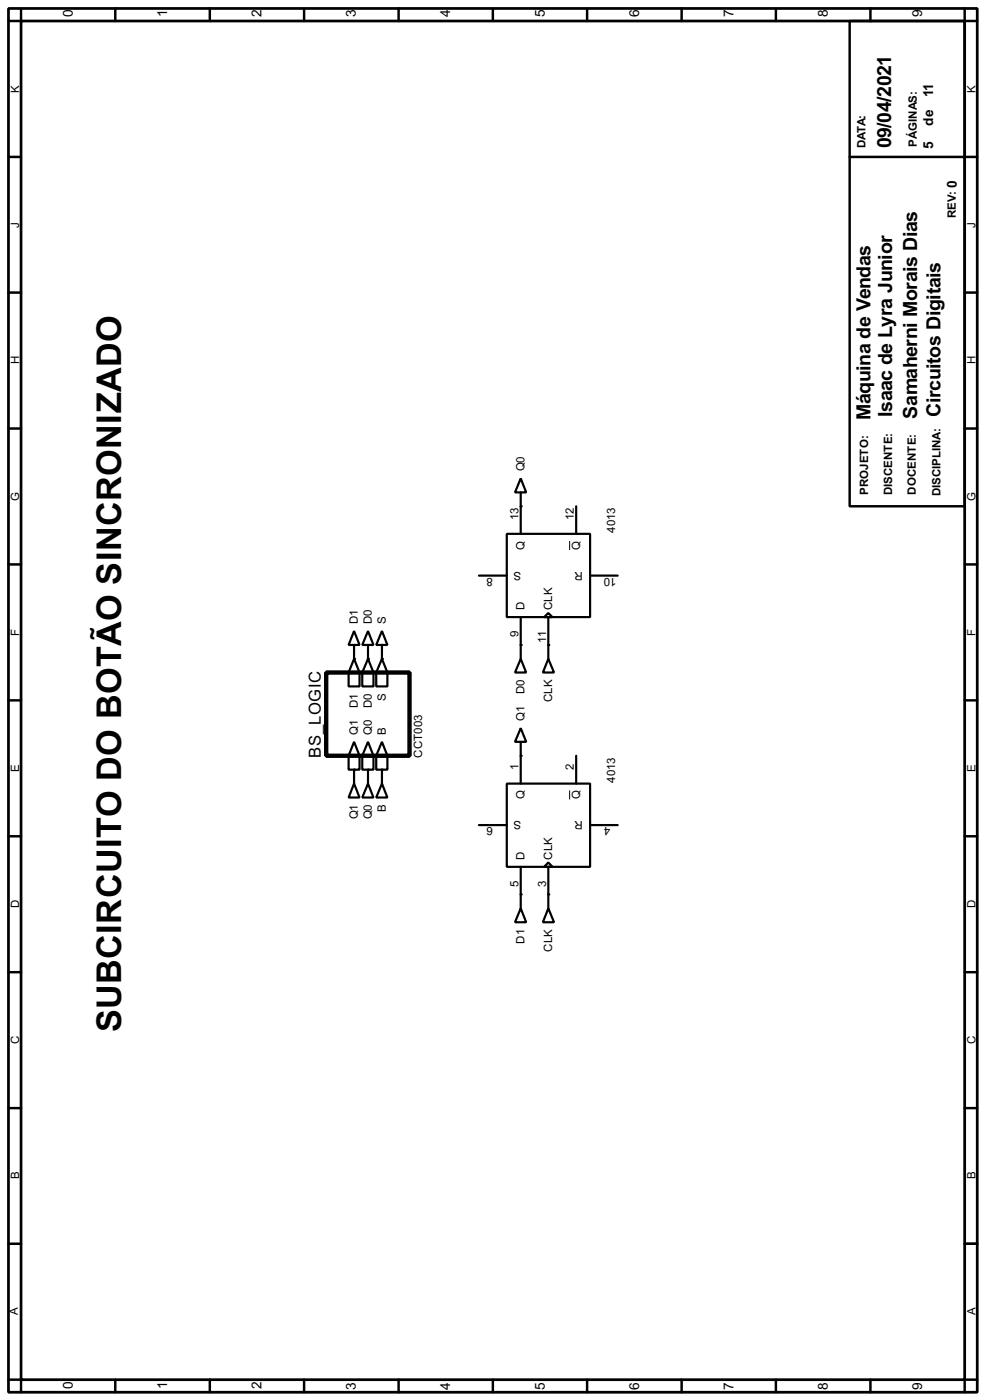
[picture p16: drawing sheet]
<svg xmlns="http://www.w3.org/2000/svg" width="180mm" height="256mm" viewBox="0 0 180 256" stroke-linecap="round" stroke-linejoin="round" font-family="sans-serif">
<defs><g id="words">
<text font-size="7" x="22.2" y="189.1" transform="rotate(-90 22.2 189.1)">SUBCIRCUITO DO BOTÃO SINCRONIZADO</text>
<g font-size="4">
<text x="163.1" y="27.2" transform="rotate(-90 163.1 27.2)">09/04/2021</text>
<text x="159.3" y="76.9" transform="rotate(-90 159.3 76.9)">Máquina de Vendas</text>
<text x="163.3" y="76.4" transform="rotate(-90 163.3 76.4)">Isaac de Lyra Junior</text>
<text x="167.8" y="76.7" transform="rotate(-90 167.8 76.7)">Samaherni Morais Dias</text>
<text x="172.1" y="76.4" transform="rotate(-90 172.1 76.4)">Circuitos Digitais</text>
</g>
<text font-size="3.4" x="58.7" y="138.8" transform="rotate(-90 58.7 138.8)">BS_LOGIC</text>
<g font-size="2.8">
<text x="13.3" y="3.2" transform="rotate(-90 13.3 3.2)">0</text>
<text x="30.6" y="3.2" transform="rotate(-90 30.6 3.2)">1</text>
<text x="47.8" y="3.2" transform="rotate(-90 47.8 3.2)">2</text>
<text x="65.1" y="3.2" transform="rotate(-90 65.1 3.2)">3</text>
<text x="82.4" y="3.2" transform="rotate(-90 82.4 3.2)">4</text>
<text x="99.7" y="3.2" transform="rotate(-90 99.7 3.2)">5</text>
<text x="116.9" y="3.2" transform="rotate(-90 116.9 3.2)">6</text>
<text x="134.2" y="3.2" transform="rotate(-90 134.2 3.2)">7</text>
<text x="151.5" y="3.2" transform="rotate(-90 151.5 3.2)">8</text>
<text x="168.7" y="3.2" transform="rotate(-90 168.7 3.2)">9</text>
<text x="170.8" y="17.8" transform="rotate(-90 170.8 17.8)">11</text>
<text x="170.8" y="23" transform="rotate(-90 170.8 23)">de</text>
<text x="170.8" y="27.3" transform="rotate(-90 170.8 27.3)">5</text>
<text x="175.1" y="34.4" transform="rotate(-90 175.1 34.4)">0</text>
<text x="13.3" y="254.4" transform="rotate(-90 13.3 254.4)">0</text>
<text x="30.6" y="254.4" transform="rotate(-90 30.6 254.4)">1</text>
<text x="47.8" y="254.4" transform="rotate(-90 47.8 254.4)">2</text>
<text x="65.1" y="254.7" transform="rotate(-90 65.1 254.7)">3</text>
<text x="82.4" y="254.7" transform="rotate(-90 82.4 254.7)">4</text>
<text x="99.7" y="254.7" transform="rotate(-90 99.7 254.7)">5</text>
<text x="116.9" y="254.7" transform="rotate(-90 116.9 254.7)">6</text>
<text x="134.2" y="254.7" transform="rotate(-90 134.2 254.7)">7</text>
<text x="151.5" y="254.7" transform="rotate(-90 151.5 254.7)">8</text>
<text x="168.7" y="254.7" transform="rotate(-90 168.7 254.7)">9</text>
</g>
<g font-size="2.3">
<text x="3.5" y="17" transform="rotate(-90 3.5 17)">K</text>
<text x="178.5" y="17" transform="rotate(-90 178.5 17)">K</text>
<text x="158.4" y="27.2" transform="rotate(-90 158.4 27.2)">DATA:</text>
<text x="167.8" y="26.9" transform="rotate(-90 167.8 26.9)">PÁGINAS:</text>
<text x="3.5" y="41.7" transform="rotate(-90 3.5 41.7)">J</text>
<text x="174.9" y="40" transform="rotate(-90 174.9 40)">REV:</text>
<text x="178.5" y="41.7" transform="rotate(-90 178.5 41.7)">J</text>
<text x="3.5" y="66.8" transform="rotate(-90 3.5 66.8)">H</text>
<text x="178.5" y="66.8" transform="rotate(-90 178.5 66.8)">H</text>
<text x="96" y="86.4" transform="rotate(-90 96 86.4)">Q0</text>
<text x="3.5" y="91.7" transform="rotate(-90 3.5 91.7)">G</text>
<text x="94.9" y="95.3" transform="rotate(-90 94.9 95.3)">13</text>
<text x="105" y="95.3" transform="rotate(-90 105 95.3)">12</text>
<text x="158.9" y="90.7" transform="rotate(-90 158.9 90.7)">PROJETO:</text>
<text x="163.3" y="90.8" transform="rotate(-90 163.3 90.8)">DISCENTE:</text>
<text x="167.6" y="90.6" transform="rotate(-90 167.6 90.6)">DOCENTE:</text>
<text x="172.1" y="90.9" transform="rotate(-90 172.1 90.9)">DISCIPLINA:</text>
<text x="178.5" y="91.7" transform="rotate(-90 178.5 91.7)">G</text>
<text x="96" y="100.7" transform="rotate(-90 96 100.7)">Q</text>
<text x="106.1" y="100.7" transform="rotate(-90 106.1 100.7)">Q</text>
<text x="112.6" y="97.6" transform="rotate(-90 112.6 97.6)">4013</text>
<text x="90.2" y="105.8" transform="rotate(-180 90.2 105.8)">8</text>
<text x="95.4" y="104.7" transform="rotate(-180 95.4 104.7)">S</text>
<text x="106.7" y="104.7" transform="rotate(-180 106.7 104.7)">R</text>
<text x="112.8" y="105.8" transform="rotate(-180 112.8 105.8)">10</text>
<text x="96" y="111.8" transform="rotate(-90 96 111.8)">D</text>
<text x="101" y="111.8" transform="rotate(-90 101 111.8)">CLK</text>
<text x="3.5" y="116.5" transform="rotate(-90 3.5 116.5)">F</text>
<text x="65.5" y="114.3" transform="rotate(-90 65.5 114.3)">D1</text>
<text x="68" y="114.3" transform="rotate(-90 68 114.3)">D0</text>
<text x="70.6" y="114.3" transform="rotate(-90 70.6 114.3)">S</text>
<text x="94.9" y="116.7" transform="rotate(-90 94.9 116.7)">9</text>
<text x="99.9" y="117.7" transform="rotate(-90 99.9 117.7)">11</text>
<text x="178.5" y="116.5" transform="rotate(-90 178.5 116.5)">F</text>
<text x="65.5" y="129.7" transform="rotate(-90 65.5 129.7)">D1</text>
<text x="68" y="129.7" transform="rotate(-90 68 129.7)">D0</text>
<text x="70.6" y="128.4" transform="rotate(-90 70.6 128.4)">S</text>
<text x="96" y="127.2" transform="rotate(-90 96 127.2)">D0</text>
<text x="101" y="128.6" transform="rotate(-90 101 128.6)">CLK</text>
<text x="65.5" y="134.6" transform="rotate(-90 65.5 134.6)">Q1</text>
<text x="68" y="134.6" transform="rotate(-90 68 134.6)">Q0</text>
<text x="70.6" y="134.6" transform="rotate(-90 70.6 134.6)">B</text>
<text x="96" y="132.1" transform="rotate(-90 96 132.1)">Q1</text>
<text x="3.5" y="141.4" transform="rotate(-90 3.5 141.4)">E</text>
<text x="77.2" y="138.8" transform="rotate(-90 77.2 138.8)">CCT003</text>
<text x="94.9" y="141" transform="rotate(-90 94.9 141)">1</text>
<text x="105" y="141" transform="rotate(-90 105 141)">2</text>
<text x="112.6" y="143.3" transform="rotate(-90 112.6 143.3)">4013</text>
<text x="178.5" y="141.4" transform="rotate(-90 178.5 141.4)">E</text>
<text x="70.6" y="148.7" transform="rotate(-90 70.6 148.7)">B</text>
<text x="96" y="146.4" transform="rotate(-90 96 146.4)">Q</text>
<text x="106.1" y="146.4" transform="rotate(-90 106.1 146.4)">Q</text>
<text x="65.5" y="150.1" transform="rotate(-90 65.5 150.1)">Q1</text>
<text x="68" y="150.1" transform="rotate(-90 68 150.1)">Q0</text>
<text x="90.2" y="151.5" transform="rotate(-180 90.2 151.5)">6</text>
<text x="95.4" y="150.4" transform="rotate(-180 95.4 150.4)">S</text>
<text x="106.7" y="150.4" transform="rotate(-180 106.7 150.4)">R</text>
<text x="111.6" y="151.5" transform="rotate(-180 111.6 151.5)">4</text>
<text x="96" y="157.5" transform="rotate(-90 96 157.5)">D</text>
<text x="101" y="157.5" transform="rotate(-90 101 157.5)">CLK</text>
<text x="3.5" y="166.4" transform="rotate(-90 3.5 166.4)">D</text>
<text x="94.9" y="162.4" transform="rotate(-90 94.9 162.4)">5</text>
<text x="99.9" y="162.4" transform="rotate(-90 99.9 162.4)">3</text>
<text x="178.5" y="166.4" transform="rotate(-90 178.5 166.4)">D</text>
<text x="96" y="172.9" transform="rotate(-90 96 172.9)">D1</text>
<text x="101" y="174.3" transform="rotate(-90 101 174.3)">CLK</text>
<text x="3.5" y="191.3" transform="rotate(-90 3.5 191.3)">C</text>
<text x="178.5" y="191.3" transform="rotate(-90 178.5 191.3)">C</text>
<text x="3.5" y="216.1" transform="rotate(-90 3.5 216.1)">B</text>
<text x="178.5" y="216.1" transform="rotate(-90 178.5 216.1)">B</text>
<text x="3.2" y="241" transform="rotate(-90 3.2 241)">A</text>
<text x="178.5" y="241" transform="rotate(-90 178.5 241)">A</text>
</g>
</g></defs>
<path d="M1.5 1.5h177.3v253.5h-177.3zM3.8 3.8h172.7v248.9h-172.7z" fill="none" stroke="#000" stroke-width=".5"/>
<g fill="none" stroke="#000" stroke-width=".45">
<path d="M3.8 1.5v2.3h-2.3M21.1 1.5v2.3M38.4 1.5v2.3M55.6 1.5v2.3M72.9 1.5v2.3M90.2 1.5v2.3M107.4 1.5v2.3M124.7 1.5v2.3M142 1.5v2.3M155.5 3.8h21v88.9h-21zM159.3 1.5v2.3M176.5 1.5v2.3h2.3"/>
<path d="M1.5 28.7h2.3M155.5 28.7h23.3M1.5 53.6h2.3M176.5 53.6h2.3M1.5 78.5h2.3M176.5 78.5h2.3M1.5 103.4h2.3M176.5 103.4h2.3M1.5 128.3h2.3M176.5 128.3h2.3M1.5 153.2h2.3M176.5 153.2h2.3"/>
<path d="M1.5 178.1h2.3M176.5 178.1h2.3M1.5 203h2.3M176.5 203h2.3M1.5 227.8h2.3M176.5 227.8h2.3M1.5 252.7h2.3v2.3M21.1 252.7v2.3M38.4 252.7v2.3M55.6 252.7v2.3M72.9 252.7v2.3M90.2 252.7v2.3"/>
<path d="M107.4 252.7v2.3M124.7 252.7v2.3M142 252.7v2.3M159.3 252.7v2.3M178.8 252.7h-2.3v2.3"/>
</g>
<g fill="#000">
<circle cx="95.3" cy="92.7" r=".2"/>
<circle cx="95.3" cy="118.1" r=".2"/>
<circle cx="100.3" cy="118.1" r=".2"/>
<circle cx="64.8" cy="120.7" r=".2"/>
<circle cx="67.3" cy="120.7" r=".2"/>
<circle cx="69.9" cy="120.7" r=".2"/>
<circle cx="95.3" cy="138.4" r=".2"/>
<circle cx="64.8" cy="141" r=".2"/>
<circle cx="67.3" cy="141" r=".2"/>
<circle cx="69.9" cy="141" r=".2"/>
<circle cx="95.3" cy="163.8" r=".2"/>
<circle cx="100.3" cy="163.8" r=".2"/>
</g>
<path d="M59.7 123.2h15.2v15.2h-15.2z" fill="none" stroke="#000" stroke-width=".8"/>
<g fill="none" stroke="#000" stroke-width=".4">
<path d="M92.7 97.8h15.3v15.2h-15.3zM95.3 87.6l1 2.6h-2.1zM95.3 90.2v7.6M105.4 92.7v5.1M64.8 115.6l1 2.5h-2zM64.8 118.1v2.6M67.3 115.6l1 2.5h-2zM67.3 118.1v2.6M69.9 115.6l1 2.5h-2.1zM69.9 118.1v2.6M87.6 105.4h5.1M95.3 113v7.7"/>
<path d="M99.6 113l.7-.7 .8 .7zM100.3 113v7.7M108 105.4h5M63.8 138.4h2M63.8 123.2h2M64.8 135.9l1 2.5v2.6h-2v-2.6zM64.8 120.7l1 2.5v2.5h-2v-2.5zM66.3 138.4h2M66.3 123.2h2M67.3 135.9l1 2.5v2.6h-2v-2.6zM67.3 120.7l1 2.5v2.5h-2v-2.5zM68.8 138.4h2.1"/>
<path d="M68.8 123.2h2.1M69.9 135.9l1 2.5v2.6h-2.1v-2.6zM69.9 120.7l1 2.5v2.5h-2.1v-2.5zM95.3 120.7l1 2.5h-2.1zM95.3 133.4l1 2.5h-2.1zM95.3 135.9v7.6M100.3 120.7l1.1 2.5h-2.1zM105.4 138.4v5.1M64.8 143.5l1 2.6h-2zM64.8 141v2.5M67.3 143.5l1 2.6h-2zM67.3 141v2.5"/>
<path d="M69.9 143.5l1 2.6h-2.1zM69.9 141v2.5M87.6 151.1h5.1M92.7 143.5h15.3v15.3h-15.3zM95.3 158.8v7.6M100.3 158l.8 .8h-1.5zM100.3 158.8v7.6M108 151.1h5M95.3 166.4l1 2.5h-2.1zM100.3 166.4l1.1 2.5h-2.1z"/>
</g>
<path d="M104.2 99.1v1.6M104.2 144.8v1.6" fill="none" stroke="#000" stroke-width=".18"/>
<use href="#words"/>
</svg>
